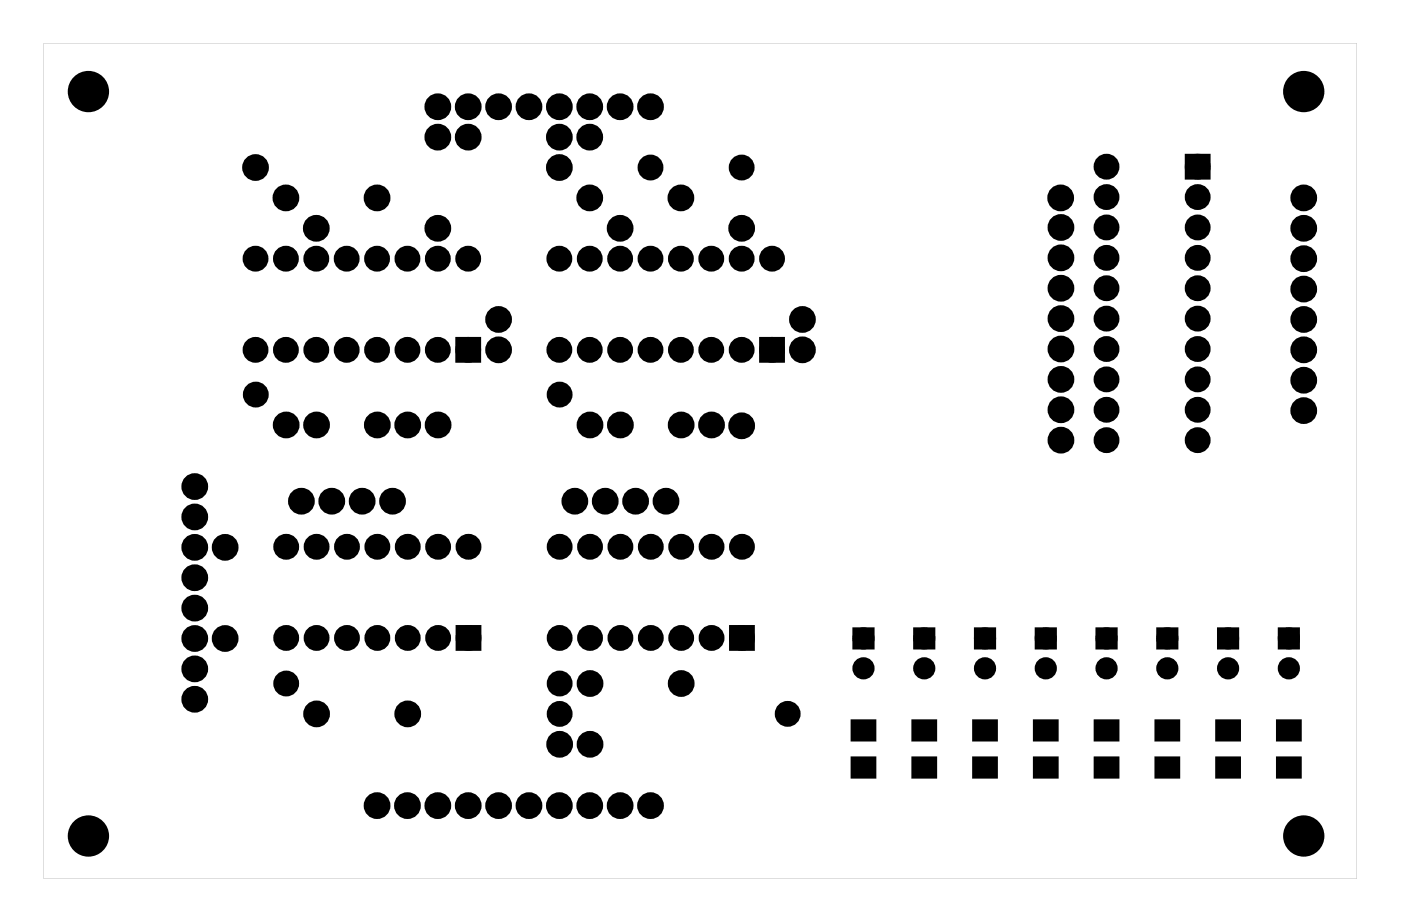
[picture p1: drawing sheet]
<svg xmlns="http://www.w3.org/2000/svg" width="117mm" height="77mm" viewBox="0 0 117 77" stroke-linecap="round" stroke-linejoin="round" font-family="sans-serif">
<g fill="#000">
<path d="M99.4 13.2h1.4v1.4h-1.4zM38.4 28.5h1.4v1.4h-1.4zM63.8 28.5h1.4v1.4h-1.4zM38.5 52.6h1.4v1.4h-1.4zM61.3 52.6h1.4v1.4h-1.4zM71.6 52.8h1.2v1.2h-1.2zM76.7 52.8h1.2v1.2h-1.2zM81.7 52.8h1.2v1.2h-1.2zM86.8 52.8h1.2v1.2h-1.2zM91.9 52.8h1.2v1.2h-1.2zM97 52.8h1.2v1.2h-1.2zM102.1 52.8h1.2v1.2h-1.2z"/>
<path d="M107.1 52.8h1.2v1.2h-1.2zM71.2 60.3h1.9v1.6h-1.9zM71.2 63.4h1.9v1.6h-1.9zM76.3 60.3h1.9v1.6h-1.9zM76.3 63.4h1.9v1.6h-1.9zM81.4 60.3h1.9v1.6h-1.9zM81.4 63.4h1.9v1.6h-1.9zM86.5 60.3h1.9v1.6h-1.9zM86.5 63.4h1.9v1.6h-1.9zM91.6 60.3h1.9v1.6h-1.9zM91.6 63.4h1.9v1.6h-1.9zM96.6 60.3h1.9v1.6h-1.9z"/>
<path d="M96.6 63.4h1.9v1.6h-1.9zM101.7 60.3h1.9v1.6h-1.9zM101.7 63.4h1.9v1.6h-1.9zM106.8 60.3h1.9v1.6h-1.9zM106.8 63.4h1.9v1.6h-1.9z"/>
<path d="M3.6 3.6v69.8h109.8v-69.8zM3.6 3.6h109.8v69.8h-109.8z"/>
</g>
<g fill="#000">
<circle cx="7.4" cy="7.7" r="1.6"/>
<circle cx="21.4" cy="14" r=".74"/>
<circle cx="23.9" cy="16.5" r=".74"/>
<circle cx="26.4" cy="19.1" r=".74"/>
<circle cx="31.5" cy="16.5" r=".74"/>
<circle cx="36.6" cy="11.5" r=".74"/>
<circle cx="36.6" cy="8.9" r=".74"/>
<circle cx="36.6" cy="19.1" r=".74"/>
<circle cx="39.1" cy="11.5" r=".74"/>
<circle cx="39.1" cy="8.9" r=".74"/>
<circle cx="41.7" cy="8.9" r=".74"/>
<circle cx="44.2" cy="8.9" r=".74"/>
<circle cx="46.8" cy="11.5" r=".74"/>
<circle cx="46.8" cy="8.9" r=".74"/>
<circle cx="46.8" cy="14" r=".74"/>
<circle cx="49.3" cy="11.5" r=".74"/>
<circle cx="49.3" cy="8.9" r=".74"/>
<circle cx="49.3" cy="16.5" r=".74"/>
<circle cx="51.8" cy="8.9" r=".74"/>
<circle cx="51.8" cy="19.1" r=".74"/>
<circle cx="54.4" cy="8.9" r=".74"/>
<circle cx="54.4" cy="14" r=".7"/>
<circle cx="56.9" cy="16.5" r=".74"/>
<circle cx="62" cy="19.1" r=".74"/>
<circle cx="62" cy="14" r=".7"/>
<circle cx="88.7" cy="16.5" r=".74"/>
<circle cx="88.7" cy="19" r=".74"/>
<circle cx="92.5" cy="16.5" r=".7"/>
<circle cx="92.5" cy="19" r=".7"/>
<circle cx="92.5" cy="13.9" r=".7"/>
<circle cx="100.1" cy="16.5" r=".7"/>
<circle cx="100.1" cy="19" r=".7"/>
<circle cx="100.1" cy="13.9" r=".7"/>
<circle cx="109" cy="16.5" r=".74"/>
<circle cx="109" cy="19.1" r=".74"/>
<circle cx="109" cy="7.7" r="1.6"/>
<circle cx="21.4" cy="29.2" r=".7"/>
<circle cx="21.4" cy="21.6" r=".7"/>
<circle cx="21.4" cy="33" r=".7"/>
<circle cx="23.9" cy="29.2" r=".7"/>
<circle cx="23.9" cy="21.6" r=".7"/>
<circle cx="23.9" cy="35.5" r=".74"/>
<circle cx="26.4" cy="29.2" r=".7"/>
<circle cx="26.4" cy="21.6" r=".7"/>
<circle cx="26.5" cy="35.5" r=".74"/>
<circle cx="29" cy="29.2" r=".7"/>
<circle cx="29" cy="21.6" r=".7"/>
<circle cx="31.5" cy="29.2" r=".7"/>
<circle cx="31.5" cy="21.6" r=".7"/>
<circle cx="31.5" cy="35.5" r=".74"/>
<circle cx="34.1" cy="29.2" r=".7"/>
<circle cx="34.1" cy="21.6" r=".7"/>
<circle cx="34.1" cy="35.5" r=".74"/>
<circle cx="36.6" cy="29.2" r=".7"/>
<circle cx="36.6" cy="21.6" r=".7"/>
<circle cx="36.6" cy="35.5" r=".74"/>
<circle cx="39.1" cy="29.2" r=".7"/>
<circle cx="39.1" cy="21.6" r=".7"/>
<circle cx="41.7" cy="29.2" r=".74"/>
<circle cx="41.7" cy="26.7" r=".74"/>
<circle cx="46.8" cy="29.2" r=".7"/>
<circle cx="46.8" cy="21.6" r=".7"/>
<circle cx="46.8" cy="33" r=".7"/>
<circle cx="49.3" cy="29.2" r=".7"/>
<circle cx="49.3" cy="21.6" r=".7"/>
<circle cx="49.3" cy="35.5" r=".74"/>
<circle cx="51.8" cy="29.2" r=".7"/>
<circle cx="51.8" cy="21.6" r=".7"/>
<circle cx="51.9" cy="35.5" r=".74"/>
<circle cx="54.4" cy="29.2" r=".7"/>
<circle cx="54.4" cy="21.6" r=".7"/>
<circle cx="56.9" cy="29.2" r=".7"/>
<circle cx="56.9" cy="21.6" r=".7"/>
<circle cx="56.9" cy="35.5" r=".74"/>
<circle cx="59.5" cy="29.2" r=".7"/>
<circle cx="59.5" cy="21.6" r=".7"/>
<circle cx="59.5" cy="35.5" r=".74"/>
<circle cx="62" cy="29.2" r=".7"/>
<circle cx="62" cy="21.6" r=".7"/>
<circle cx="62" cy="35.6" r=".74"/>
<circle cx="64.5" cy="29.2" r=".7"/>
<circle cx="64.5" cy="21.6" r=".7"/>
<circle cx="67.1" cy="29.2" r=".74"/>
<circle cx="67.1" cy="26.7" r=".74"/>
<circle cx="88.7" cy="24.1" r=".74"/>
<circle cx="88.7" cy="21.6" r=".74"/>
<circle cx="88.7" cy="26.6" r=".74"/>
<circle cx="88.7" cy="34.3" r=".74"/>
<circle cx="88.7" cy="31.7" r=".74"/>
<circle cx="88.7" cy="36.8" r=".74"/>
<circle cx="88.7" cy="29.2" r=".74"/>
<circle cx="92.5" cy="36.8" r=".7"/>
<circle cx="92.5" cy="31.7" r=".7"/>
<circle cx="92.5" cy="26.6" r=".7"/>
<circle cx="92.5" cy="29.2" r=".7"/>
<circle cx="92.5" cy="34.3" r=".7"/>
<circle cx="92.5" cy="21.6" r=".7"/>
<circle cx="92.5" cy="24.1" r=".7"/>
<circle cx="100.1" cy="36.8" r=".7"/>
<circle cx="100.1" cy="29.2" r=".7"/>
<circle cx="100.1" cy="26.6" r=".7"/>
<circle cx="100.1" cy="34.3" r=".7"/>
<circle cx="100.1" cy="31.7" r=".7"/>
<circle cx="100.1" cy="24.1" r=".7"/>
<circle cx="100.1" cy="21.6" r=".7"/>
<circle cx="109" cy="31.8" r=".74"/>
<circle cx="109" cy="34.3" r=".74"/>
<circle cx="109" cy="26.7" r=".74"/>
<circle cx="109" cy="29.2" r=".74"/>
<circle cx="109" cy="24.2" r=".74"/>
<circle cx="109" cy="21.6" r=".74"/>
<circle cx="16.3" cy="53.4" r=".74"/>
<circle cx="16.3" cy="58.5" r=".74"/>
<circle cx="16.3" cy="48.3" r=".74"/>
<circle cx="16.3" cy="40.7" r=".74"/>
<circle cx="16.3" cy="43.2" r=".74"/>
<circle cx="16.3" cy="45.8" r=".74"/>
<circle cx="16.3" cy="55.9" r=".74"/>
<circle cx="16.3" cy="50.8" r=".74"/>
<circle cx="18.8" cy="53.4" r=".74"/>
<circle cx="18.8" cy="45.8" r=".74"/>
<circle cx="23.9" cy="53.3" r=".7"/>
<circle cx="23.9" cy="45.7" r=".7"/>
<circle cx="23.9" cy="57.1" r=".7"/>
<circle cx="25.2" cy="41.9" r=".74"/>
<circle cx="26.5" cy="53.3" r=".7"/>
<circle cx="26.5" cy="45.7" r=".7"/>
<circle cx="26.5" cy="59.7" r=".74"/>
<circle cx="27.7" cy="41.9" r=".74"/>
<circle cx="29" cy="53.3" r=".7"/>
<circle cx="29" cy="45.7" r=".7"/>
<circle cx="30.3" cy="41.9" r=".74"/>
<circle cx="31.5" cy="53.3" r=".7"/>
<circle cx="31.5" cy="45.7" r=".7"/>
<circle cx="32.8" cy="41.9" r=".74"/>
<circle cx="34.1" cy="53.3" r=".7"/>
<circle cx="34.1" cy="45.7" r=".7"/>
<circle cx="34.1" cy="59.7" r=".74"/>
<circle cx="36.6" cy="53.3" r=".7"/>
<circle cx="36.6" cy="45.7" r=".7"/>
<circle cx="39.2" cy="53.3" r=".7"/>
<circle cx="39.2" cy="45.7" r=".7"/>
<circle cx="46.8" cy="53.3" r=".7"/>
<circle cx="46.8" cy="45.7" r=".7"/>
<circle cx="46.8" cy="59.7" r=".7"/>
<circle cx="46.8" cy="57.1" r=".7"/>
<circle cx="48.1" cy="41.9" r=".74"/>
<circle cx="49.3" cy="53.3" r=".7"/>
<circle cx="49.3" cy="45.7" r=".7"/>
<circle cx="49.3" cy="57.1" r=".74"/>
<circle cx="50.6" cy="41.9" r=".74"/>
<circle cx="51.9" cy="53.3" r=".7"/>
<circle cx="51.9" cy="45.7" r=".7"/>
<circle cx="53.1" cy="41.9" r=".74"/>
<circle cx="54.4" cy="53.3" r=".7"/>
<circle cx="54.4" cy="45.7" r=".7"/>
<circle cx="55.7" cy="41.9" r=".74"/>
<circle cx="56.9" cy="53.3" r=".7"/>
<circle cx="56.9" cy="45.7" r=".7"/>
<circle cx="56.9" cy="57.1" r=".74"/>
<circle cx="59.5" cy="53.3" r=".7"/>
<circle cx="59.5" cy="45.7" r=".7"/>
<circle cx="62" cy="53.3" r=".7"/>
<circle cx="62" cy="45.7" r=".7"/>
<circle cx="65.8" cy="59.7" r=".7"/>
<circle cx="72.2" cy="53.4" r=".6"/>
<circle cx="72.2" cy="55.9" r=".6"/>
<circle cx="77.3" cy="53.4" r=".6"/>
<circle cx="77.3" cy="55.9" r=".6"/>
<circle cx="82.3" cy="53.4" r=".6"/>
<circle cx="82.3" cy="55.9" r=".6"/>
<circle cx="87.4" cy="53.4" r=".6"/>
<circle cx="87.4" cy="55.9" r=".6"/>
<circle cx="92.5" cy="53.4" r=".6"/>
<circle cx="92.5" cy="55.9" r=".6"/>
<circle cx="97.6" cy="53.4" r=".6"/>
<circle cx="97.6" cy="55.9" r=".6"/>
<circle cx="102.7" cy="53.4" r=".6"/>
<circle cx="102.7" cy="55.9" r=".6"/>
<circle cx="107.7" cy="53.4" r=".6"/>
<circle cx="107.7" cy="55.9" r=".6"/>
<circle cx="7.4" cy="69.9" r="1.6"/>
<circle cx="31.5" cy="67.3" r=".74"/>
<circle cx="34.1" cy="67.3" r=".74"/>
<circle cx="36.6" cy="67.3" r=".74"/>
<circle cx="39.1" cy="67.3" r=".74"/>
<circle cx="41.7" cy="67.3" r=".74"/>
<circle cx="44.2" cy="67.3" r=".74"/>
<circle cx="46.8" cy="67.3" r=".74"/>
<circle cx="46.8" cy="62.2" r=".74"/>
<circle cx="49.3" cy="67.3" r=".74"/>
<circle cx="49.3" cy="62.2" r=".74"/>
<circle cx="51.8" cy="67.3" r=".74"/>
<circle cx="54.4" cy="67.3" r=".74"/>
<circle cx="109" cy="69.9" r="1.6"/>
</g>
<g fill="none" stroke="#000" stroke-width=".25">
<path d="M71.2 60.3h1.9v1.6h-1.9zM71.2 63.4h1.9v1.6h-1.9zM76.3 60.3h1.9v1.6h-1.9zM76.3 63.4h1.9v1.6h-1.9zM81.4 60.3h1.9v1.6h-1.9zM81.4 63.4h1.9v1.6h-1.9zM86.5 60.3h1.9v1.6h-1.9zM86.5 63.4h1.9v1.6h-1.9zM91.6 60.3h1.9v1.6h-1.9zM91.6 63.4h1.9v1.6h-1.9zM96.6 60.3h1.9v1.6h-1.9zM96.6 63.4h1.9v1.6h-1.9z"/>
<path d="M101.7 60.3h1.9v1.6h-1.9zM101.7 63.4h1.9v1.6h-1.9zM106.8 60.3h1.9v1.6h-1.9zM106.8 63.4h1.9v1.6h-1.9z"/>
<circle cx="7.4" cy="7.7" r="1.6"/>
<circle cx="109" cy="7.7" r="1.6"/>
<circle cx="7.4" cy="69.9" r="1.6"/>
<circle cx="109" cy="69.9" r="1.6"/>
</g>
<g fill="none" stroke="#000" stroke-width=".76" stroke-linecap="butt">
<path d="M99.4 13.2h1.4v1.4h-1.4zM38.4 28.5h1.4v1.4h-1.4zM63.8 28.5h1.4v1.4h-1.4zM38.5 52.6h1.4v1.4h-1.4zM61.3 52.6h1.4v1.4h-1.4z"/>
<circle cx="21.4" cy="14" r=".74"/>
<circle cx="23.9" cy="16.5" r=".74"/>
<circle cx="26.4" cy="19.1" r=".74"/>
<circle cx="31.5" cy="16.5" r=".74"/>
<circle cx="36.6" cy="11.5" r=".74"/>
<circle cx="36.6" cy="8.9" r=".74"/>
<circle cx="36.6" cy="19.1" r=".74"/>
<circle cx="39.1" cy="11.5" r=".74"/>
<circle cx="39.1" cy="8.9" r=".74"/>
<circle cx="41.7" cy="8.9" r=".74"/>
<circle cx="44.2" cy="8.9" r=".74"/>
<circle cx="46.8" cy="8.9" r=".74"/>
<circle cx="46.8" cy="11.5" r=".74"/>
<circle cx="46.8" cy="14" r=".74"/>
<circle cx="49.3" cy="8.9" r=".74"/>
<circle cx="49.3" cy="11.5" r=".74"/>
<circle cx="49.3" cy="16.5" r=".74"/>
<circle cx="51.8" cy="8.9" r=".74"/>
<circle cx="51.8" cy="19.1" r=".74"/>
<circle cx="54.4" cy="8.9" r=".74"/>
<circle cx="54.4" cy="14" r=".7"/>
<circle cx="56.9" cy="16.5" r=".74"/>
<circle cx="62" cy="19.1" r=".74"/>
<circle cx="62" cy="14" r=".7"/>
<circle cx="88.7" cy="16.5" r=".74"/>
<circle cx="88.7" cy="19" r=".74"/>
<circle cx="92.5" cy="13.9" r=".7"/>
<circle cx="92.5" cy="19" r=".7"/>
<circle cx="92.5" cy="16.5" r=".7"/>
<circle cx="100.1" cy="13.9" r=".7"/>
<circle cx="100.1" cy="16.5" r=".7"/>
<circle cx="100.1" cy="19" r=".7"/>
<circle cx="109" cy="16.5" r=".74"/>
<circle cx="109" cy="19.1" r=".74"/>
<circle cx="21.4" cy="29.2" r=".7"/>
<circle cx="21.4" cy="21.6" r=".7"/>
<circle cx="21.4" cy="33" r=".7"/>
<circle cx="23.9" cy="29.2" r=".7"/>
<circle cx="23.9" cy="21.6" r=".7"/>
<circle cx="23.9" cy="35.5" r=".74"/>
<circle cx="26.4" cy="29.2" r=".7"/>
<circle cx="26.4" cy="21.6" r=".7"/>
<circle cx="26.5" cy="35.5" r=".74"/>
<circle cx="29" cy="29.2" r=".7"/>
<circle cx="29" cy="21.6" r=".7"/>
<circle cx="31.5" cy="29.2" r=".7"/>
<circle cx="31.5" cy="21.6" r=".7"/>
<circle cx="31.5" cy="35.5" r=".74"/>
<circle cx="34.1" cy="29.2" r=".7"/>
<circle cx="34.1" cy="21.6" r=".7"/>
<circle cx="34.1" cy="35.5" r=".74"/>
<circle cx="36.6" cy="29.2" r=".7"/>
<circle cx="36.6" cy="21.6" r=".7"/>
<circle cx="36.6" cy="35.5" r=".74"/>
<circle cx="39.1" cy="29.2" r=".7"/>
<circle cx="39.1" cy="21.6" r=".7"/>
<circle cx="41.7" cy="26.7" r=".74"/>
<circle cx="41.7" cy="29.2" r=".74"/>
<circle cx="46.8" cy="29.2" r=".7"/>
<circle cx="46.8" cy="21.6" r=".7"/>
<circle cx="46.8" cy="33" r=".7"/>
<circle cx="49.3" cy="29.2" r=".7"/>
<circle cx="49.3" cy="21.6" r=".7"/>
<circle cx="49.3" cy="35.5" r=".74"/>
<circle cx="51.8" cy="29.2" r=".7"/>
<circle cx="51.8" cy="21.6" r=".7"/>
<circle cx="51.9" cy="35.5" r=".74"/>
<circle cx="54.4" cy="29.2" r=".7"/>
<circle cx="54.4" cy="21.6" r=".7"/>
<circle cx="56.9" cy="29.2" r=".7"/>
<circle cx="56.9" cy="21.6" r=".7"/>
<circle cx="56.9" cy="35.5" r=".74"/>
<circle cx="59.5" cy="29.2" r=".7"/>
<circle cx="59.5" cy="21.6" r=".7"/>
<circle cx="59.5" cy="35.5" r=".74"/>
<circle cx="62" cy="29.2" r=".7"/>
<circle cx="62" cy="21.6" r=".7"/>
<circle cx="62" cy="35.6" r=".74"/>
<circle cx="64.5" cy="29.2" r=".7"/>
<circle cx="64.5" cy="21.6" r=".7"/>
<circle cx="67.1" cy="26.7" r=".74"/>
<circle cx="67.1" cy="29.2" r=".74"/>
<circle cx="88.7" cy="31.7" r=".74"/>
<circle cx="88.7" cy="36.8" r=".74"/>
<circle cx="88.7" cy="29.2" r=".74"/>
<circle cx="88.7" cy="34.3" r=".74"/>
<circle cx="88.7" cy="26.6" r=".74"/>
<circle cx="88.7" cy="24.1" r=".74"/>
<circle cx="88.7" cy="21.6" r=".74"/>
<circle cx="92.5" cy="36.8" r=".7"/>
<circle cx="92.5" cy="34.3" r=".7"/>
<circle cx="92.5" cy="29.2" r=".7"/>
<circle cx="92.5" cy="31.7" r=".7"/>
<circle cx="92.5" cy="24.1" r=".7"/>
<circle cx="92.5" cy="21.6" r=".7"/>
<circle cx="92.5" cy="26.6" r=".7"/>
<circle cx="100.1" cy="36.8" r=".7"/>
<circle cx="100.1" cy="34.3" r=".7"/>
<circle cx="100.1" cy="31.7" r=".7"/>
<circle cx="100.1" cy="21.6" r=".7"/>
<circle cx="100.1" cy="26.6" r=".7"/>
<circle cx="100.1" cy="24.1" r=".7"/>
<circle cx="100.1" cy="29.2" r=".7"/>
<circle cx="109" cy="34.3" r=".74"/>
<circle cx="109" cy="29.2" r=".74"/>
<circle cx="109" cy="31.8" r=".74"/>
<circle cx="109" cy="26.7" r=".74"/>
<circle cx="109" cy="24.2" r=".74"/>
<circle cx="109" cy="21.6" r=".74"/>
<circle cx="16.3" cy="55.9" r=".74"/>
<circle cx="16.3" cy="58.5" r=".74"/>
<circle cx="16.3" cy="50.8" r=".74"/>
<circle cx="16.3" cy="53.4" r=".74"/>
<circle cx="16.3" cy="48.3" r=".74"/>
<circle cx="16.3" cy="45.8" r=".74"/>
<circle cx="16.3" cy="40.7" r=".74"/>
<circle cx="16.3" cy="43.2" r=".74"/>
<circle cx="18.8" cy="45.8" r=".74"/>
<circle cx="18.8" cy="53.4" r=".74"/>
<circle cx="23.9" cy="53.3" r=".7"/>
<circle cx="23.9" cy="45.7" r=".7"/>
<circle cx="23.9" cy="57.1" r=".7"/>
<circle cx="25.2" cy="41.9" r=".74"/>
<circle cx="26.5" cy="53.3" r=".7"/>
<circle cx="26.5" cy="45.7" r=".7"/>
<circle cx="26.5" cy="59.7" r=".74"/>
<circle cx="27.7" cy="41.9" r=".74"/>
<circle cx="29" cy="53.3" r=".7"/>
<circle cx="29" cy="45.7" r=".7"/>
<circle cx="30.3" cy="41.9" r=".74"/>
<circle cx="31.5" cy="53.3" r=".7"/>
<circle cx="31.5" cy="45.7" r=".7"/>
<circle cx="32.8" cy="41.9" r=".74"/>
<circle cx="34.1" cy="53.3" r=".7"/>
<circle cx="34.1" cy="45.7" r=".7"/>
<circle cx="34.1" cy="59.7" r=".74"/>
<circle cx="36.6" cy="53.3" r=".7"/>
<circle cx="36.6" cy="45.7" r=".7"/>
<circle cx="39.2" cy="53.3" r=".7"/>
<circle cx="39.2" cy="45.7" r=".7"/>
<circle cx="46.8" cy="53.3" r=".7"/>
<circle cx="46.8" cy="45.7" r=".7"/>
<circle cx="46.8" cy="59.7" r=".7"/>
<circle cx="46.8" cy="57.1" r=".7"/>
<circle cx="48.1" cy="41.9" r=".74"/>
<circle cx="49.3" cy="53.3" r=".7"/>
<circle cx="49.3" cy="45.7" r=".7"/>
<circle cx="49.3" cy="57.1" r=".74"/>
<circle cx="50.6" cy="41.9" r=".74"/>
<circle cx="51.9" cy="53.3" r=".7"/>
<circle cx="51.9" cy="45.7" r=".7"/>
<circle cx="53.1" cy="41.9" r=".74"/>
<circle cx="54.4" cy="53.3" r=".7"/>
<circle cx="54.4" cy="45.7" r=".7"/>
<circle cx="55.7" cy="41.9" r=".74"/>
<circle cx="56.9" cy="53.3" r=".7"/>
<circle cx="56.9" cy="45.7" r=".7"/>
<circle cx="56.9" cy="57.1" r=".74"/>
<circle cx="59.5" cy="53.3" r=".7"/>
<circle cx="59.5" cy="45.7" r=".7"/>
<circle cx="62" cy="53.3" r=".7"/>
<circle cx="62" cy="45.7" r=".7"/>
<circle cx="65.8" cy="59.7" r=".7"/>
<circle cx="31.5" cy="67.3" r=".74"/>
<circle cx="34.1" cy="67.3" r=".74"/>
<circle cx="36.6" cy="67.3" r=".74"/>
<circle cx="39.1" cy="67.3" r=".74"/>
<circle cx="41.7" cy="67.3" r=".74"/>
<circle cx="44.2" cy="67.3" r=".74"/>
<circle cx="46.8" cy="67.3" r=".74"/>
<circle cx="46.8" cy="62.2" r=".74"/>
<circle cx="49.3" cy="67.3" r=".74"/>
<circle cx="49.3" cy="62.2" r=".74"/>
<circle cx="51.8" cy="67.3" r=".74"/>
<circle cx="54.4" cy="67.3" r=".74"/>
</g>
<g fill="none" stroke="#000" stroke-width=".65" stroke-linecap="butt">
<path d="M71.6 52.8h1.2v1.2h-1.2zM76.7 52.8h1.2v1.2h-1.2zM81.7 52.8h1.2v1.2h-1.2zM86.8 52.8h1.2v1.2h-1.2zM91.9 52.8h1.2v1.2h-1.2zM97 52.8h1.2v1.2h-1.2zM102.1 52.8h1.2v1.2h-1.2zM107.1 52.8h1.2v1.2h-1.2z"/>
<circle cx="72.2" cy="53.4" r=".6"/>
<circle cx="72.2" cy="55.9" r=".6"/>
<circle cx="77.3" cy="53.4" r=".6"/>
<circle cx="77.3" cy="55.9" r=".6"/>
<circle cx="82.3" cy="53.4" r=".6"/>
<circle cx="82.3" cy="55.9" r=".6"/>
<circle cx="87.4" cy="53.4" r=".6"/>
<circle cx="87.4" cy="55.9" r=".6"/>
<circle cx="92.5" cy="53.4" r=".6"/>
<circle cx="92.5" cy="55.9" r=".6"/>
<circle cx="97.6" cy="53.4" r=".6"/>
<circle cx="97.6" cy="55.9" r=".6"/>
<circle cx="102.7" cy="53.4" r=".6"/>
<circle cx="102.7" cy="55.9" r=".6"/>
<circle cx="107.7" cy="53.4" r=".6"/>
<circle cx="107.7" cy="55.9" r=".6"/>
</g>
</svg>
